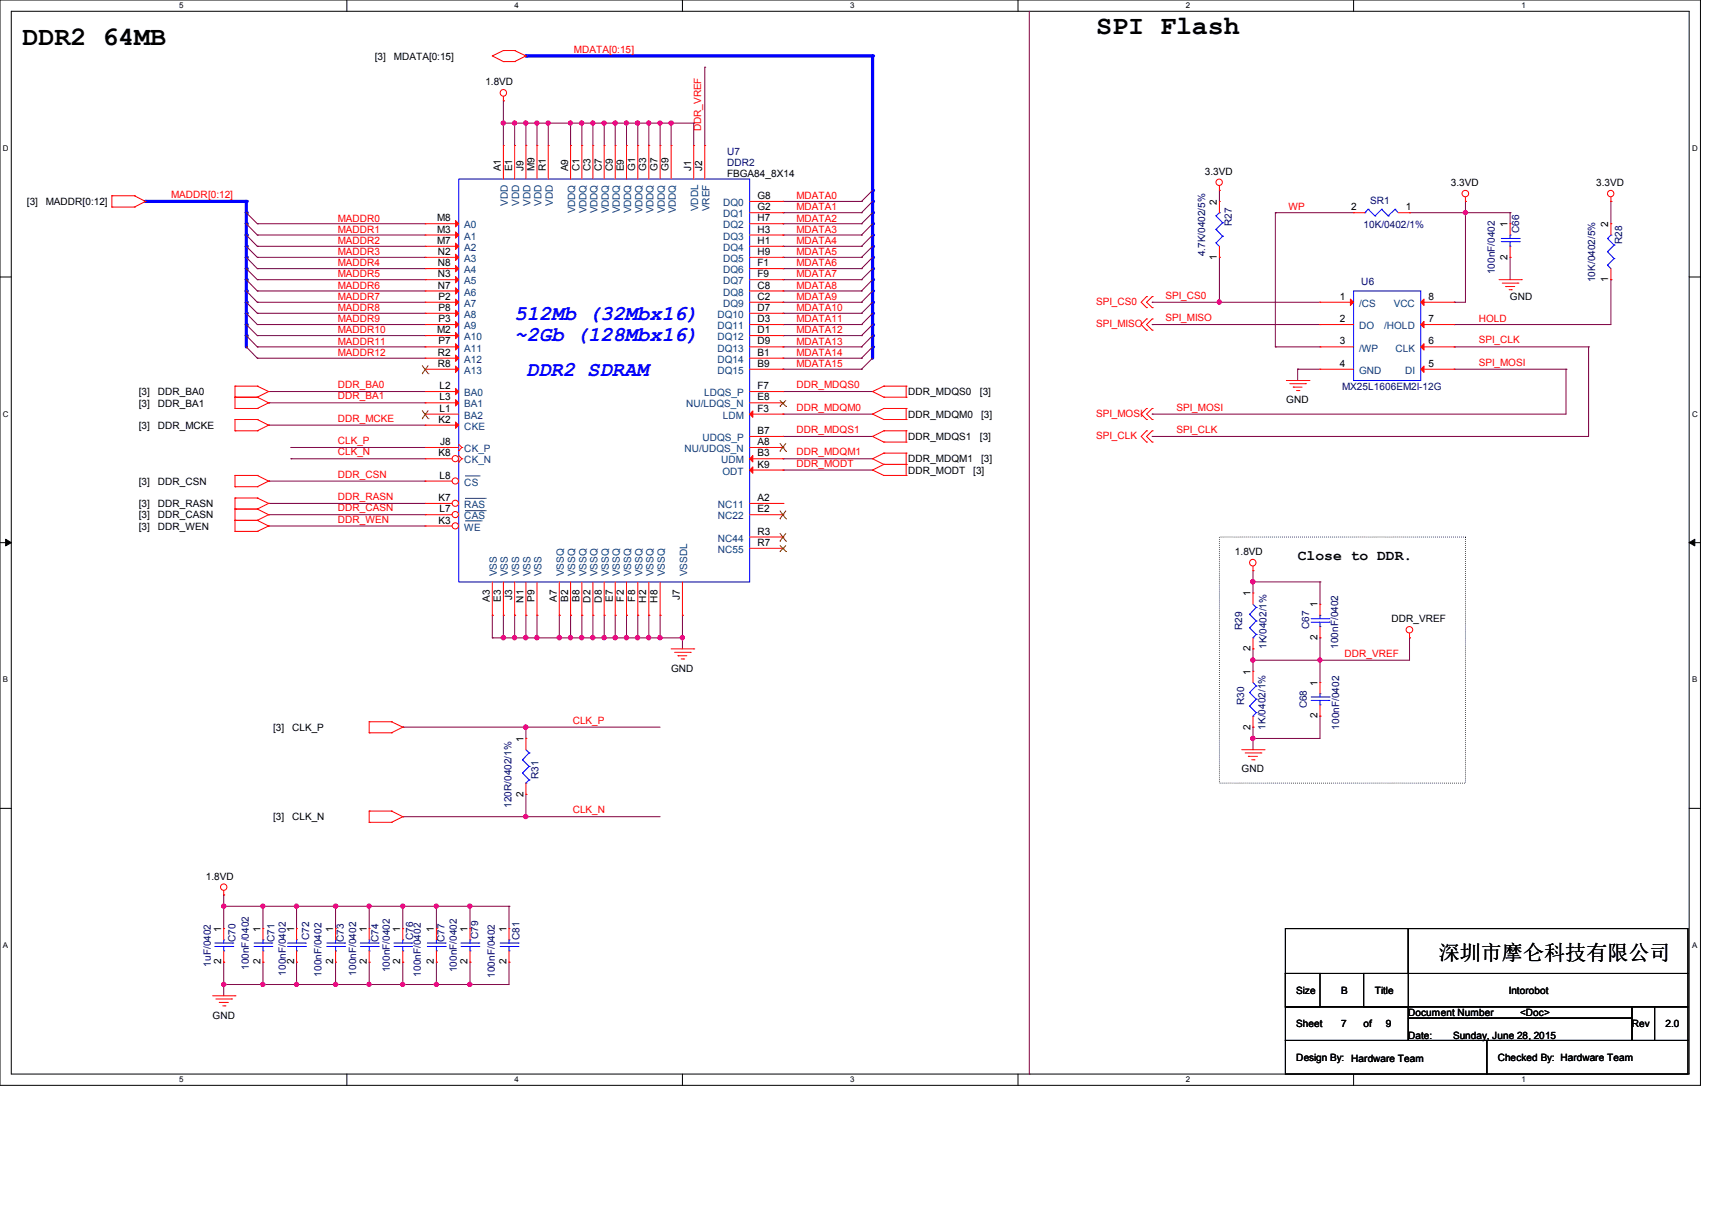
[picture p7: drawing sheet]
<svg xmlns="http://www.w3.org/2000/svg" width="297mm" height="210mm" viewBox="0 0 297 210" stroke-linecap="round" stroke-linejoin="round" font-family="sans-serif">
<defs><g id="words">
<g font-size="4.6">
<text x="189.2" y="5.8">SPI Flash</text>
<text x="3.9" y="7.7">DDR2 64MB</text>
</g>
<g font-size="3.6" fill="#00f">
<text x="88.8" y="55.2">512Mb (32Mbx16)</text>
<text x="88.8" y="58.8">~2Gb (128Mbx16)</text>
<text x="90.8" y="64.8">DDR2 SDRAM</text>
</g>
<text font-size="3.6" x="248.3" y="165.6">深圳市摩仑科技有限公司</text>
<text font-size="2.5" x="223.9" y="96.7">Close to DDR.</text>
<g font-size="1.7">
<text x="64.7" y="10.3">[3]</text>
<text x="68" y="10.3">MDATA[0:15]</text>
<text x="83.8" y="14.7">1.8VD</text>
<text x="86.4" y="29.5" transform="rotate(-90 86.4 29.5)">A1</text>
<text x="88.4" y="29.5" transform="rotate(-90 88.4 29.5)">E1</text>
<text x="90.3" y="29.5" transform="rotate(-90 90.3 29.5)">J9</text>
<text x="92.2" y="29.5" transform="rotate(-90 92.2 29.5)">M9</text>
<text x="94.2" y="29.5" transform="rotate(-90 94.2 29.5)">R1</text>
<text x="98" y="29.5" transform="rotate(-90 98 29.5)">A9</text>
<text x="100" y="29.5" transform="rotate(-90 100 29.5)">C1</text>
<text x="101.9" y="29.5" transform="rotate(-90 101.9 29.5)">C3</text>
<text x="103.8" y="29.5" transform="rotate(-90 103.8 29.5)">C7</text>
<text x="105.7" y="29.5" transform="rotate(-90 105.7 29.5)">C9</text>
<text x="107.7" y="29.5" transform="rotate(-90 107.7 29.5)">E9</text>
<text x="109.6" y="29.5" transform="rotate(-90 109.6 29.5)">G1</text>
<text x="111.5" y="29.5" transform="rotate(-90 111.5 29.5)">G3</text>
<text x="113.5" y="29.5" transform="rotate(-90 113.5 29.5)">G7</text>
<text x="115.4" y="29.5" transform="rotate(-90 115.4 29.5)">G9</text>
<text x="119.3" y="29.5" transform="rotate(-90 119.3 29.5)">J1</text>
<text x="121.2" y="29.5" transform="rotate(-90 121.2 29.5)">J2</text>
<text x="4.7" y="35.4">[3]</text>
<text x="7.9" y="35.4">MADDR[0:12]</text>
<text x="125.5" y="30.6">FBGA84_8X14</text>
<text x="130.7" y="34.3">G8</text>
<text x="207.9" y="30.2">3.3VD</text>
<text x="210" y="35.3" transform="rotate(-90 210 35.3)">2</text>
<text x="250.4" y="32.1">3.3VD</text>
<text x="275.5" y="32.1">3.3VD</text>
<text x="75.4" y="38.2">M8</text>
<text x="75.4" y="40.1">M3</text>
<text x="130.7" y="36.3">G2</text>
<text x="130.7" y="38.2">H7</text>
<text x="130.7" y="40.1">H3</text>
<text x="233.2" y="36.3">2</text>
<text x="242.6" y="36.3">1</text>
<text x="260.2" y="39.2" transform="rotate(-90 260.2 39.2)">1</text>
<text x="277.6" y="39.2" transform="rotate(-90 277.6 39.2)">2</text>
<text x="75.4" y="42.1">M7</text>
<text x="75.6" y="44">N2</text>
<text x="75.6" y="45.9">N8</text>
<text x="75.6" y="47.8">N3</text>
<text x="130.7" y="42.1">H1</text>
<text x="130.7" y="44">H9</text>
<text x="130.7" y="45.9">F1</text>
<text x="130.7" y="47.8">F9</text>
<text x="210" y="44.8" transform="rotate(-90 210 44.8)">1</text>
<text x="260.2" y="44.8" transform="rotate(-90 260.2 44.8)">2</text>
<text x="75.6" y="49.8">N7</text>
<text x="75.7" y="51.7">P2</text>
<text x="75.7" y="53.6">P8</text>
<text x="130.7" y="49.8">C8</text>
<text x="130.7" y="51.7">C2</text>
<text x="130.7" y="53.6">D7</text>
<text x="231.2" y="51.7">1</text>
<text x="246.5" y="51.7">8</text>
<text x="260.6" y="51.8">GND</text>
<text x="277.6" y="48.7" transform="rotate(-90 277.6 48.7)">1</text>
<text x="75.4" y="57.5">M2</text>
<text x="75.7" y="55.6">P3</text>
<text x="75.7" y="59.4">P7</text>
<text x="130.7" y="55.6">D3</text>
<text x="130.7" y="57.5">D1</text>
<text x="130.7" y="59.4">D9</text>
<text x="231.2" y="55.6">2</text>
<text x="231.2" y="59.4">3</text>
<text x="246.5" y="55.6">7</text>
<text x="246.5" y="59.4">6</text>
<text x="75.6" y="61.4">R2</text>
<text x="75.6" y="63.3">R8</text>
<text x="130.7" y="61.4">B1</text>
<text x="130.7" y="63.3">B9</text>
<text x="231.2" y="63.3">4</text>
<text x="246.5" y="63.3">5</text>
<text x="24" y="70.1">[3]</text>
<text x="24" y="68.2">[3]</text>
<text x="27.2" y="70.1">DDR_BA1</text>
<text x="27.2" y="68.2">DDR_BA0</text>
<text x="75.9" y="67.1">L2</text>
<text x="75.9" y="69.1">L3</text>
<text x="75.9" y="71">L1</text>
<text x="130.7" y="67.1">F7</text>
<text x="130.7" y="69.1">E8</text>
<text x="130.7" y="71">F3</text>
<text x="156.7" y="68.2">DDR_MDQS0</text>
<text x="169.1" y="68.2">[3]</text>
<text x="222" y="69.6">GND</text>
<text x="24" y="74">[3]</text>
<text x="27.2" y="74">DDR_MCKE</text>
<text x="75.7" y="72.9">K2</text>
<text x="75.9" y="76.8">J8</text>
<text x="130.7" y="74.9">B7</text>
<text x="130.7" y="76.8">A8</text>
<text x="156.7" y="72.1">DDR_MDQM0</text>
<text x="156.7" y="75.9">DDR_MDQS1</text>
<text x="169.1" y="75.9">[3]</text>
<text x="169.3" y="72.1">[3]</text>
<text x="24" y="83.7">[3]</text>
<text x="27.2" y="83.7">DDR_CSN</text>
<text x="75.7" y="78.7">K8</text>
<text x="75.9" y="82.6">L8</text>
<text x="130.7" y="78.7">B3</text>
<text x="130.7" y="80.7">K9</text>
<text x="156.7" y="81.7">DDR_MODT</text>
<text x="156.7" y="79.8">DDR_MDQM1</text>
<text x="168" y="81.7">[3]</text>
<text x="169.3" y="79.8">[3]</text>
<text x="24" y="87.5">[3]</text>
<text x="24" y="89.5">[3]</text>
<text x="27.2" y="87.5">DDR_RASN</text>
<text x="27.2" y="89.5">DDR_CASN</text>
<text x="75.7" y="86.4">K7</text>
<text x="75.9" y="88.4">L7</text>
<text x="130.7" y="86.4">A2</text>
<text x="130.7" y="88.4">E2</text>
<text x="24" y="91.4">[3]</text>
<text x="27.2" y="91.4">DDR_WEN</text>
<text x="75.7" y="90.3">K3</text>
<text x="130.7" y="92.2">R3</text>
<text x="130.7" y="94.2">R7</text>
<text x="213.1" y="95.8">1.8VD</text>
<text x="84.5" y="103.9" transform="rotate(-90 84.5 103.9)">A3</text>
<text x="86.4" y="103.9" transform="rotate(-90 86.4 103.9)">E3</text>
<text x="88.4" y="103.6" transform="rotate(-90 88.4 103.6)">J3</text>
<text x="90.3" y="104" transform="rotate(-90 90.3 104)">N1</text>
<text x="92.2" y="103.9" transform="rotate(-90 92.2 103.9)">P9</text>
<text x="96.1" y="103.9" transform="rotate(-90 96.1 103.9)">A7</text>
<text x="98" y="103.9" transform="rotate(-90 98 103.9)">B2</text>
<text x="100" y="103.9" transform="rotate(-90 100 103.9)">B8</text>
<text x="101.9" y="104" transform="rotate(-90 101.9 104)">D2</text>
<text x="103.8" y="104" transform="rotate(-90 103.8 104)">D8</text>
<text x="105.7" y="103.9" transform="rotate(-90 105.7 103.9)">E7</text>
<text x="107.7" y="103.8" transform="rotate(-90 107.7 103.8)">F2</text>
<text x="109.6" y="103.8" transform="rotate(-90 109.6 103.8)">F8</text>
<text x="111.5" y="104" transform="rotate(-90 111.5 104)">H2</text>
<text x="113.5" y="104" transform="rotate(-90 113.5 104)">H8</text>
<text x="117.3" y="103.6" transform="rotate(-90 117.3 103.6)">J7</text>
<text x="215.8" y="102.9" transform="rotate(-90 215.8 102.9)">1</text>
<text x="227.4" y="104.8" transform="rotate(-90 227.4 104.8)">1</text>
<text x="240.1" y="107.4">DDR_VREF</text>
<text x="215.8" y="112.4" transform="rotate(-90 215.8 112.4)">2</text>
<text x="227.4" y="110.4" transform="rotate(-90 227.4 110.4)">2</text>
<text x="115.8" y="115.9">GND</text>
<text x="215.8" y="116.4" transform="rotate(-90 215.8 116.4)">1</text>
<text x="227.4" y="118.4" transform="rotate(-90 227.4 118.4)">1</text>
<text x="215.8" y="125.9" transform="rotate(-90 215.8 125.9)">2</text>
<text x="227.4" y="124" transform="rotate(-90 227.4 124)">2</text>
<text x="47.1" y="126.2">[3]</text>
<text x="50.4" y="126.2">CLK_P</text>
<text x="90.3" y="128" transform="rotate(-90 90.3 128)">1</text>
<text x="90.3" y="137.5" transform="rotate(-90 90.3 137.5)">2</text>
<text x="214.3" y="133.3">GND</text>
<text x="47.1" y="141.6">[3]</text>
<text x="50.4" y="141.6">CLK_N</text>
<text x="35.5" y="151.8">1.8VD</text>
<text x="38.2" y="160.8" transform="rotate(-90 38.2 160.8)">1</text>
<text x="45" y="160.8" transform="rotate(-90 45 160.8)">1</text>
<text x="50.8" y="160.8" transform="rotate(-90 50.8 160.8)">1</text>
<text x="57.5" y="160.8" transform="rotate(-90 57.5 160.8)">1</text>
<text x="63.3" y="160.8" transform="rotate(-90 63.3 160.8)">1</text>
<text x="69.1" y="160.8" transform="rotate(-90 69.1 160.8)">1</text>
<text x="74.9" y="160.8" transform="rotate(-90 74.9 160.8)">1</text>
<text x="80.7" y="160.8" transform="rotate(-90 80.7 160.8)">1</text>
<text x="87.4" y="160.8" transform="rotate(-90 87.4 160.8)">1</text>
<text x="38.2" y="166.4" transform="rotate(-90 38.2 166.4)">2</text>
<text x="45" y="166.4" transform="rotate(-90 45 166.4)">2</text>
<text x="50.8" y="166.4" transform="rotate(-90 50.8 166.4)">2</text>
<text x="57.5" y="166.4" transform="rotate(-90 57.5 166.4)">2</text>
<text x="63.3" y="166.4" transform="rotate(-90 63.3 166.4)">2</text>
<text x="69.1" y="166.4" transform="rotate(-90 69.1 166.4)">2</text>
<text x="74.9" y="166.4" transform="rotate(-90 74.9 166.4)">2</text>
<text x="80.7" y="166.4" transform="rotate(-90 80.7 166.4)">2</text>
<text x="87.4" y="166.4" transform="rotate(-90 87.4 166.4)">2</text>
<text x="223.7" y="171.5">Size</text>
<text x="231.5" y="171.5">B</text>
<text x="237.3" y="171.5">Title</text>
<text x="260.4" y="171.5">Intorobot</text>
<text x="36.7" y="175.8">GND</text>
<text x="223.7" y="177.3">Sheet</text>
<text x="231.5" y="177.3">7</text>
<text x="235.3" y="177.3">of</text>
<text x="239.2" y="177.3">9</text>
<text x="243" y="175.3">Document Number</text>
<text x="243" y="179.2">Date:</text>
<text x="250.8" y="179.2">Sunday, June 28, 2015</text>
<text x="262.3" y="175.3">&lt;Doc&gt;</text>
<text x="281.6" y="177.3">Rev</text>
<text x="287.4" y="177.3">2.0</text>
<text x="223.7" y="183.1">Design By: Hardware Team</text>
<text x="258.5" y="183.1">Checked By: Hardware Team</text>
</g>
<g font-size="1.7" fill="#f00">
<text x="99.1" y="9.1">MDATA[0:15]</text>
<text x="121" y="22.6" transform="rotate(-90 121 22.6)">DDR_VREF</text>
<text x="29.5" y="34.2">MADDR[0:12]</text>
<text x="137.4" y="34.4">MDATA0</text>
<text x="58.3" y="38.2">MADDR0</text>
<text x="58.3" y="40.2">MADDR1</text>
<text x="137.4" y="36.3">MDATA1</text>
<text x="137.4" y="40.2">MDATA3</text>
<text x="137.4" y="38.2">MDATA2</text>
<text x="222.4" y="36.3">WP</text>
<text x="58.3" y="44">MADDR3</text>
<text x="58.3" y="42.1">MADDR2</text>
<text x="58.3" y="46">MADDR4</text>
<text x="58.3" y="47.9">MADDR5</text>
<text x="137.4" y="46">MDATA6</text>
<text x="137.4" y="47.9">MDATA7</text>
<text x="137.4" y="42.1">MDATA4</text>
<text x="137.4" y="44">MDATA5</text>
<text x="58.3" y="51.8">MADDR7</text>
<text x="58.3" y="53.7">MADDR8</text>
<text x="58.3" y="49.8">MADDR6</text>
<text x="137.4" y="53.7">MDATA10</text>
<text x="137.4" y="51.8">MDATA9</text>
<text x="137.4" y="49.8">MDATA8</text>
<text x="189.2" y="52.6">SPI_CS0</text>
<text x="201.1" y="51.6">SPI_CS0</text>
<text x="58.3" y="57.5">MADDR10</text>
<text x="58.3" y="59.5">MADDR11</text>
<text x="58.3" y="55.6">MADDR9</text>
<text x="137.4" y="57.5">MDATA12</text>
<text x="137.4" y="55.6">MDATA11</text>
<text x="137.4" y="59.5">MDATA13</text>
<text x="189.2" y="56.4">SPI_MISO</text>
<text x="201.1" y="55.4">SPI_MISO</text>
<text x="255.2" y="55.6">HOLD</text>
<text x="255.2" y="59.3">SPI_CLK</text>
<text x="58.3" y="61.4">MADDR12</text>
<text x="137.4" y="61.4">MDATA14</text>
<text x="137.4" y="63.3">MDATA15</text>
<text x="255.2" y="63.1">SPI_MOSI</text>
<text x="58.3" y="68.9">DDR_BA1</text>
<text x="58.3" y="67">DDR_BA0</text>
<text x="137.4" y="67">DDR_MDQS0</text>
<text x="137.4" y="70.9">DDR_MDQM0</text>
<text x="189.2" y="71.9">SPI_MOSI</text>
<text x="203.1" y="70.9">SPI_MOSI</text>
<text x="58.3" y="76.6">CLK_P</text>
<text x="58.3" y="72.8">DDR_MCKE</text>
<text x="137.4" y="74.7">DDR_MDQS1</text>
<text x="189.2" y="75.7">SPI_CLK</text>
<text x="203.1" y="74.7">SPI_CLK</text>
<text x="58.3" y="82.4">DDR_CSN</text>
<text x="58.3" y="78.6">CLK_N</text>
<text x="137.4" y="78.6">DDR_MDQM1</text>
<text x="137.4" y="80.5">DDR_MODT</text>
<text x="58.3" y="86.3">DDR_RASN</text>
<text x="58.3" y="88.2">DDR_CASN</text>
<text x="58.3" y="90.2">DDR_WEN</text>
<text x="232" y="113.3">DDR_VREF</text>
<text x="98.8" y="124.9">CLK_P</text>
<text x="98.8" y="140.3">CLK_N</text>
</g>
<g font-size="1.7" fill="#000080">
<text x="125.5" y="26.7">U7</text>
<text x="125.5" y="28.7">DDR2</text>
<text x="236.5" y="35.2">SR1</text>
<text x="212.6" y="39" transform="rotate(-90 212.6 39)">R27</text>
<text x="235.3" y="39.3">10K/0402/1%</text>
<text x="262.2" y="40.2" transform="rotate(-90 262.2 40.2)">C66</text>
<text x="208" y="44.2" transform="rotate(-90 208 44.2)">4.7K/0402/5%</text>
<text x="258" y="47.3" transform="rotate(-90 258 47.3)">100nF/0402</text>
<text x="280" y="42.1" transform="rotate(-90 280 42.1)">R28</text>
<text x="234.9" y="49.1">U6</text>
<text x="275.3" y="48.7" transform="rotate(-90 275.3 48.7)">10K/0402/5%</text>
<text x="231.6" y="67.3">MX25L1606EM2I-12G</text>
<text x="214.4" y="108.7" transform="rotate(-90 214.4 108.7)">R29</text>
<text x="218.6" y="112" transform="rotate(-90 218.6 112)">1K/0402/1%</text>
<text x="225.9" y="108.5" transform="rotate(-90 225.9 108.5)">C67</text>
<text x="230.9" y="112" transform="rotate(-90 230.9 112)">100nF/0402</text>
<text x="214.7" y="121.6" transform="rotate(-90 214.7 121.6)">R30</text>
<text x="218.4" y="125.9" transform="rotate(-90 218.4 125.9)">1K/0402/1%</text>
<text x="225.5" y="122.2" transform="rotate(-90 225.5 122.2)">C68</text>
<text x="231.1" y="125.9" transform="rotate(-90 231.1 125.9)">100nF/0402</text>
<text x="92.9" y="134.4" transform="rotate(-90 92.9 134.4)">R31</text>
<text x="88.3" y="139.4" transform="rotate(-90 88.3 139.4)">120R/0402/1%</text>
<text x="82.5" y="162" transform="rotate(-90 82.5 162)">C79</text>
<text x="36.4" y="166.8" transform="rotate(-90 36.4 166.8)">1uF/0402</text>
<text x="40.6" y="162.6" transform="rotate(-90 40.6 162.6)">C70</text>
<text x="42.9" y="167.4" transform="rotate(-90 42.9 167.4)">100nF/0402</text>
<text x="47.4" y="162.6" transform="rotate(-90 47.4 162.6)">C71</text>
<text x="53.3" y="162.2" transform="rotate(-90 53.3 162.2)">C72</text>
<text x="59.3" y="162.6" transform="rotate(-90 59.3 162.6)">C73</text>
<text x="65.3" y="162.6" transform="rotate(-90 65.3 162.6)">C74</text>
<text x="67.3" y="167.8" transform="rotate(-90 67.3 167.8)">100nF/0402</text>
<text x="71.3" y="162.2" transform="rotate(-90 71.3 162.2)">C76</text>
<text x="76.7" y="162.6" transform="rotate(-90 76.7 162.6)">C77</text>
<text x="78.8" y="167.8" transform="rotate(-90 78.8 167.8)">100nF/0402</text>
<text x="89.7" y="162.2" transform="rotate(-90 89.7 162.2)">C81</text>
<text x="49.3" y="168.4" transform="rotate(-90 49.3 168.4)">100nF/0402</text>
<text x="55.5" y="168.5" transform="rotate(-90 55.5 168.5)">100nF/0402</text>
<text x="61.5" y="168.4" transform="rotate(-90 61.5 168.4)">100nF/0402</text>
<text x="72.6" y="168.5" transform="rotate(-90 72.6 168.5)">100nF/0402</text>
<text x="85.4" y="168.7" transform="rotate(-90 85.4 168.7)">100nF/0402</text>
</g>
<g font-size="1.7" fill="#004080">
<text x="87.7" y="35.5" transform="rotate(-90 87.7 35.5)">VDD</text>
<text x="89.6" y="35.5" transform="rotate(-90 89.6 35.5)">VDD</text>
<text x="91.6" y="35.5" transform="rotate(-90 91.6 35.5)">VDD</text>
<text x="93.5" y="35.5" transform="rotate(-90 93.5 35.5)">VDD</text>
<text x="95.4" y="35.5" transform="rotate(-90 95.4 35.5)">VDD</text>
<text x="124.8" y="35.6">DQ0</text>
<text x="80.1" y="39.4">A0</text>
<text x="80.1" y="41.4">A1</text>
<text x="99.3" y="36.8" transform="rotate(-90 99.3 36.8)">VDDQ</text>
<text x="101.2" y="36.8" transform="rotate(-90 101.2 36.8)">VDDQ</text>
<text x="103.1" y="36.8" transform="rotate(-90 103.1 36.8)">VDDQ</text>
<text x="105.1" y="36.8" transform="rotate(-90 105.1 36.8)">VDDQ</text>
<text x="107" y="36.8" transform="rotate(-90 107 36.8)">VDDQ</text>
<text x="108.9" y="36.8" transform="rotate(-90 108.9 36.8)">VDDQ</text>
<text x="110.9" y="36.8" transform="rotate(-90 110.9 36.8)">VDDQ</text>
<text x="112.8" y="36.8" transform="rotate(-90 112.8 36.8)">VDDQ</text>
<text x="114.7" y="36.8" transform="rotate(-90 114.7 36.8)">VDDQ</text>
<text x="116.6" y="36.8" transform="rotate(-90 116.6 36.8)">VDDQ</text>
<text x="120.5" y="36.4" transform="rotate(-90 120.5 36.4)">VDDL</text>
<text x="122.4" y="36.4" transform="rotate(-90 122.4 36.4)">VREF</text>
<text x="124.8" y="37.5">DQ1</text>
<text x="124.8" y="39.4">DQ2</text>
<text x="124.8" y="41.4">DQ3</text>
<text x="80.1" y="43.3">A2</text>
<text x="80.1" y="45.2">A3</text>
<text x="80.1" y="47.2">A4</text>
<text x="124.8" y="43.3">DQ4</text>
<text x="124.8" y="45.2">DQ5</text>
<text x="124.8" y="47.2">DQ6</text>
<text x="80.1" y="49.1">A5</text>
<text x="80.1" y="51">A6</text>
<text x="80.1" y="53">A7</text>
<text x="124.8" y="49.1">DQ7</text>
<text x="124.8" y="51">DQ8</text>
<text x="124.8" y="53">DQ9</text>
<text x="234.5" y="53">/CS</text>
<text x="240.5" y="53">VCC</text>
<text x="80.1" y="54.9">A8</text>
<text x="80.1" y="56.8">A9</text>
<text x="80.1" y="58.7">A10</text>
<text x="123.8" y="54.9">DQ10</text>
<text x="123.8" y="56.8">DQ11</text>
<text x="123.8" y="58.7">DQ12</text>
<text x="234.5" y="56.8">DO</text>
<text x="238.9" y="56.8">/HOLD</text>
<text x="80.1" y="60.7">A11</text>
<text x="80.1" y="62.6">A12</text>
<text x="80.1" y="64.5">A13</text>
<text x="123.8" y="60.7">DQ13</text>
<text x="123.8" y="62.6">DQ14</text>
<text x="123.8" y="64.5">DQ15</text>
<text x="234.5" y="64.5">GND</text>
<text x="234.5" y="60.7">/WP</text>
<text x="240.8" y="60.7">CLK</text>
<text x="242.5" y="64.5">DI</text>
<text x="80.1" y="68.4">BA0</text>
<text x="80.1" y="70.3">BA1</text>
<text x="118.4" y="70.3">NU/LDQS_N</text>
<text x="121.5" y="68.4">LDQS_P</text>
<text x="80.1" y="74.2">CKE</text>
<text x="80.1" y="72.3">BA2</text>
<text x="121.2" y="76.1">UDQS_P</text>
<text x="124.7" y="72.3">LDM</text>
<text x="80.1" y="78">CK_P</text>
<text x="80.1" y="80">CK_N</text>
<text x="80.1" y="83.8">CS</text>
<text x="118.1" y="78">NU/UDQS_N</text>
<text x="124.4" y="80">UDM</text>
<text x="124.7" y="81.9">ODT</text>
<text x="80.1" y="87.7">RAS</text>
<text x="80.1" y="89.6">CAS</text>
<text x="123.9" y="87.7">NC11</text>
<text x="123.9" y="89.6">NC22</text>
<text x="80.1" y="91.6">WE</text>
<text x="123.9" y="93.5">NC44</text>
<text x="123.9" y="95.4">NC55</text>
<text x="85.8" y="99.4" transform="rotate(-90 85.8 99.4)">VSS</text>
<text x="87.7" y="99.4" transform="rotate(-90 87.7 99.4)">VSS</text>
<text x="89.6" y="99.4" transform="rotate(-90 89.6 99.4)">VSS</text>
<text x="91.6" y="99.4" transform="rotate(-90 91.6 99.4)">VSS</text>
<text x="93.5" y="99.4" transform="rotate(-90 93.5 99.4)">VSS</text>
<text x="97.3" y="99.4" transform="rotate(-90 97.3 99.4)">VSSQ</text>
<text x="99.3" y="99.4" transform="rotate(-90 99.3 99.4)">VSSQ</text>
<text x="101.2" y="99.4" transform="rotate(-90 101.2 99.4)">VSSQ</text>
<text x="103.1" y="99.4" transform="rotate(-90 103.1 99.4)">VSSQ</text>
<text x="105.1" y="99.4" transform="rotate(-90 105.1 99.4)">VSSQ</text>
<text x="107" y="99.4" transform="rotate(-90 107 99.4)">VSSQ</text>
<text x="108.9" y="99.4" transform="rotate(-90 108.9 99.4)">VSSQ</text>
<text x="110.9" y="99.4" transform="rotate(-90 110.9 99.4)">VSSQ</text>
<text x="112.8" y="99.4" transform="rotate(-90 112.8 99.4)">VSSQ</text>
<text x="114.7" y="99.4" transform="rotate(-90 114.7 99.4)">VSSQ</text>
<text x="118.6" y="99.4" transform="rotate(-90 118.6 99.4)">VSSDL</text>
</g>
<g font-size="1.4">
<text x="30.9" y="1.4">5</text>
<text x="88.8" y="1.4">4</text>
<text x="146.7" y="1.4">3</text>
<text x="204.6" y="1.4">2</text>
<text x="262.6" y="1.4">1</text>
<text x=".5" y="26.1">D</text>
<text x="292" y="26.1">D</text>
<text x=".5" y="71.9">C</text>
<text x="292" y="71.9">C</text>
<text x=".5" y="117.8">B</text>
<text x="292" y="117.8">B</text>
<text x=".5" y="163.6">A</text>
<text x="292" y="163.6">A</text>
<text x="30.9" y="186.8">5</text>
<text x="88.8" y="186.8">4</text>
<text x="146.7" y="186.8">3</text>
<text x="204.6" y="186.8">2</text>
<text x="262.6" y="186.8">1</text>
</g>
</g></defs>
<path d="M0 0h293.5v187.3h-293.5zM1.9 1.9h289.6v183.4h-289.6z" fill="none" stroke="#000" stroke-width=".17"/>
<g fill="#fff">
<path d="M30.9 .2h.8v1.5h-.8z"/>
<path d="M30.9 185.5h.8v1.6h-.8z"/>
</g>
<path d="M59.9 0v1.9M59.9 185.3v2" fill="none" stroke="#000" stroke-width=".17"/>
<g fill="#fff">
<path d="M88.8 .2h.8v1.5h-.8z"/>
<path d="M88.8 185.5h.8v1.6h-.8z"/>
</g>
<path d="M117.8 0v1.9M117.8 185.3v2" fill="none" stroke="#000" stroke-width=".17"/>
<g fill="#fff">
<path d="M146.7 .2h.8v1.5h-.8z"/>
<path d="M146.7 185.5h.8v1.6h-.8z"/>
</g>
<path d="M175.7 0v1.9M175.7 185.3v2" fill="none" stroke="#000" stroke-width=".17"/>
<g fill="#fff">
<path d="M204.6 .2h.8v1.5h-.8z"/>
<path d="M204.6 185.5h.8v1.6h-.8z"/>
</g>
<path d="M233.6 0v1.9M233.6 185.3v2" fill="none" stroke="#000" stroke-width=".17"/>
<g fill="#fff">
<path d="M262.6 .2h.7v1.5h-.7z"/>
<path d="M262.6 185.5h.7v1.6h-.7z"/>
<path d="M.5 24.8h1v1.6h-1z"/>
<path d="M292 24.8h1v1.6h-1z"/>
<path d="M.5 70.7h1v1.5h-1z"/>
<path d="M292 70.7h1v1.5h-1z"/>
</g>
<path d="M0 47.8h1.9M291.5 47.8h2" fill="none" stroke="#000" stroke-width=".17"/>
<g fill="#fff">
<path d="M.5 116.5h.9v1.6h-.9z"/>
<path d="M292 116.5h.9v1.6h-.9z"/>
</g>
<path d="M0 93.6h1.9M291.5 93.6h2" fill="none" stroke="#000" stroke-width=".17"/>
<path d="M1 93l.9 .6-.9 .6zM291.5 93.6l1-.6v1.2z" fill="#000" stroke="#000" stroke-width=".17"/>
<g fill="#fff">
<path d="M.5 162.4h.9v1.5h-.9z"/>
<path d="M292 162.4h.9v1.5h-.9z"/>
</g>
<path d="M0 139.5h1.9M291.5 139.5h2" fill="none" stroke="#000" stroke-width=".17"/>
<path d="M210.4 92.7h42.5v42.4h-42.5z" fill="none" stroke="#000" stroke-width=".17" stroke-dasharray="0 .3"/>
<g fill="none" stroke="#800040" stroke-width=".17">
<path d="M86.9 21.3h.1M86.9 21.3v3.8M86.9 21.3h3.9M88.8 21.3h.1M88.8 21.3v3.8M90.8 21.3h.1M90.8 21.3v3.8M92.7 21.3h.1M92.7 21.3v3.8M92.7 21.3h9.6M94.6 21.3h.1M94.6 21.3v3.8"/>
<path d="M98.5 21.3h.1M98.5 21.3v3.8M100.4 21.3h.1M100.4 21.3v3.8M102.3 21.3h.1M102.3 21.3v3.8M104.3 21.3h.1M104.3 21.3v3.8M104.3 21.3h15.4M106.2 21.3h.1M106.2 21.3v3.8M108.1 21.3h.1"/>
<path d="M108.1 21.3v3.8M110.1 21.3h.1M110.1 21.3v3.8M112 21.3h.1M112 21.3v3.8M113.9 21.3h.1M113.9 21.3v3.8M115.8 21.3h.1M115.8 21.3v3.8M119.7 21.3h.1M119.7 21.3v3.8M210.4 32.9h.1"/>
<path d="M210.4 32.9v1.9M220.1 36.7h.1M220.1 36.7h13.5M220.1 36.7v23.2M243.2 36.7h.1M243.2 36.7h17.4M252.9 36.7h.1M252.9 34.8h.1M252.9 34.8v17.4h-1.9M260.6 36.7h.1M260.6 36.7v1.9M278 34.8h.1"/>
<path d="M278 34.8v3.8M135.1 54.1h.1M135.1 54.1h13.6M198.8 52.2h.1M198.8 56h.1M198.8 52.2h29M198.8 56h29M210.4 44.4h.1M210.4 52.2h.1M210.4 44.4v7.8M220.1 59.9h.1M220.1 59.9h7.7"/>
<path d="M251 56h.1M251 59.9h.1M251 52.2h.1M251 59.9h23.2M260.6 44.4h.1M260.6 44.4v3.9M274.2 59.9h.1M274.2 59.9v15.4h-75.4M278 48.3h.1M278 48.3v7.7h-27M198.8 71.5h.1M198.8 75.3h.1"/>
<path d="M223.9 63.7h.1M223.9 63.7h3.9M223.9 63.7v2M251 63.7h.1M251 63.7h19.3M270.3 63.7h.1M270.3 63.7v7.8h-71.5M85 106.2h.1M85 110.1h.1M85 106.2v3.9M85 110.1h32.8M86.9 106.2h.1"/>
<path d="M86.9 110.1h.1M86.9 106.2v3.9M88.8 106.2h.1M88.8 110.1h.1M88.8 106.2v3.9M90.8 106.2h.1M90.8 110.1h.1M90.8 106.2v3.9M92.7 106.2h.1M92.7 110.1h.1M92.7 106.2v3.9M96.5 106.2h.1"/>
<path d="M96.5 110.1h.1M96.5 106.2v3.9M98.5 106.2h.1M98.5 110.1h.1M98.5 106.2v3.9M100.4 106.2h.1M100.4 110.1h.1M100.4 106.2v3.9M102.3 106.2h.1M102.3 110.1h.1M102.3 106.2v3.9M104.3 106.2h.1"/>
<path d="M104.3 110.1h.1M104.3 106.2v3.9M106.2 106.2h.1M106.2 110.1h.1M106.2 106.2v3.9M108.1 110.1h.1M108.1 106.2h.1M108.1 106.2v3.9M110.1 106.2h.1M110.1 110.1h.1M110.1 106.2v3.9M112 106.2h.1"/>
<path d="M112 110.1h.1M112 106.2v3.9M113.9 110.1h.1M113.9 106.2h.1M113.9 106.2v3.9M117.8 110.1h.1M117.8 106.2h.1M117.8 106.2v5.8M69.5 125.5h.1M69.5 125.5h44.4M90.8 125.5h.1M90.8 137.1h.1"/>
<path d="M90.8 125.5v1.9M90.8 137.1v3.8M38.6 156.4h.1M38.6 154.4h.1M38.6 156.4h49.2M38.6 154.4v5.8M45.4 156.4h.1M45.4 156.4v3.8M51.2 156.4h.1M51.2 156.4v3.8M57.9 156.4h.1M57.9 156.4v3.8"/>
<path d="M63.7 156.4h.1M63.7 156.4v3.8M69.5 156.4h.1M69.5 140.9h.1M69.5 156.4v3.8M69.5 140.9h44.4M75.3 156.4h.1M75.3 156.4v3.8M81.1 156.4h.1M81.1 156.4v3.8M87.8 156.4h.1M87.8 156.4v3.8"/>
<path d="M90.8 140.9h.1M38.6 166h.1M38.6 169.9h.1M38.6 166v5.8M45.4 166h.1M45.4 169.9h.1M45.4 166v3.9M51.2 166h.1M51.2 169.9h.1M51.2 166v3.9M57.9 169.9h.1M57.9 166h.1"/>
<path d="M57.9 166v3.9M63.7 166h.1M63.7 169.9h.1M63.7 166v3.9M69.5 166h.1M69.5 169.9h.1M69.5 166v3.9M75.3 169.9h.1M75.3 166h.1M75.3 166v3.9M81.1 169.9h.1M81.1 166h.1"/>
<path d="M81.1 166v3.9M87.8 166h.1M87.8 166v3.9h-49.2"/>
</g>
<g fill="#f0f" stroke="#f0f" stroke-width=".17">
<circle cx="81.1" cy="156.4" r=".37"/>
<circle cx="81.1" cy="169.9" r=".37"/>
<circle cx="38.6" cy="169.9" r=".37"/>
<circle cx="63.7" cy="169.9" r=".36"/>
<circle cx="57.9" cy="169.9" r=".37"/>
<circle cx="51.2" cy="156.4" r=".36"/>
<circle cx="51.2" cy="169.9" r=".36"/>
<circle cx="90.7" cy="140.9" r=".37"/>
<circle cx="38.6" cy="156.4" r=".37"/>
<circle cx="75.3" cy="156.4" r=".36"/>
<circle cx="69.5" cy="156.4" r=".36"/>
<circle cx="63.7" cy="156.4" r=".36"/>
<circle cx="45.4" cy="169.9" r=".36"/>
<circle cx="90.7" cy="125.5" r=".38"/>
<circle cx="57.9" cy="156.4" r=".37"/>
<circle cx="45.4" cy="156.4" r=".36"/>
<circle cx="75.3" cy="169.9" r=".36"/>
<circle cx="69.5" cy="169.9" r=".36"/>
<circle cx="210.4" cy="52.1" r=".37"/>
<circle cx="252.9" cy="36.7" r=".36"/>
<circle cx="96.5" cy="110" r=".38"/>
<circle cx="92.6" cy="110" r=".37"/>
<circle cx="86.9" cy="110" r=".38"/>
<circle cx="104.2" cy="110" r=".37"/>
<circle cx="102.3" cy="110" r=".37"/>
<circle cx="100.4" cy="110" r=".38"/>
<circle cx="98.4" cy="110" r=".37"/>
<circle cx="117.7" cy="110" r=".37"/>
<circle cx="113.9" cy="110" r=".37"/>
<circle cx="111.9" cy="110" r=".37"/>
<circle cx="110" cy="110" r=".38"/>
<circle cx="108.1" cy="110" r=".37"/>
<circle cx="106.2" cy="110" r=".38"/>
<circle cx="98.4" cy="21.2" r=".36"/>
<circle cx="104.2" cy="21.2" r=".36"/>
<circle cx="100.4" cy="21.2" r=".37"/>
<circle cx="102.3" cy="21.2" r=".36"/>
<circle cx="108.1" cy="21.2" r=".36"/>
<circle cx="106.2" cy="21.2" r=".37"/>
<circle cx="115.8" cy="21.2" r=".37"/>
<circle cx="112" cy="21.2" r=".36"/>
<circle cx="110" cy="21.2" r=".37"/>
<circle cx="113.9" cy="21.2" r=".36"/>
<circle cx="94.6" cy="21.2" r=".36"/>
<circle cx="88.8" cy="21.2" r=".36"/>
<circle cx="86.9" cy="21.2" r=".37"/>
<circle cx="90.7" cy="21.2" r=".37"/>
<circle cx="90.7" cy="110" r=".38"/>
<circle cx="88.8" cy="110" r=".37"/>
</g>
<path d="M150.6 42.5v1.9" fill="none" stroke="#00f" stroke-width=".55"/>
<circle cx="150.6" cy="42.5" r=".28" fill="#00f"/>
<path d="M135.1 52.2h.1M135.1 52.2h13.6M135.1 61.8h.1M135.1 61.8h13.6" fill="none" stroke="#800040" stroke-width=".17"/>
<path d="M150.6 36.7v1.9" fill="none" stroke="#00f" stroke-width=".55"/>
<circle cx="150.6" cy="36.7" r=".28" fill="#00f"/>
<path d="M90.8 9.7h59.8" fill="none" stroke="#00f" stroke-width=".55"/>
<circle cx="90.8" cy="9.7" r=".28" fill="#00f"/>
<path d="M150.6 9.7v23.2" fill="none" stroke="#00f" stroke-width=".55"/>
<circle cx="150.6" cy="9.7" r=".28" fill="#00f"/>
<g fill="none" stroke="#800040" stroke-width=".17">
<path d="M135.1 36.7h.1M135.1 38.6h.1M135.1 34.8h.1M135.1 36.7h13.6M135.1 38.6h13.6M135.1 34.8h13.6M135.1 50.2h.1M135.1 40.6h.1M135.1 46.4h.1M135.1 57.9h.1M135.1 48.3h.1M135.1 56h.1"/>
<path d="M135.1 42.5h.1M135.1 44.4h.1M135.1 59.9h.1M135.1 50.2h13.6M135.1 40.6h13.6M135.1 46.4h13.6M135.1 57.9h13.6M135.1 48.3h13.6M135.1 56h13.6M135.1 42.5h13.6M135.1 44.4h13.6M135.1 59.9h13.6"/>
<path d="M135.1 63.7h.1M135.1 63.7h13.6M46.4 86.9h.1M46.4 90.8h.1M46.4 88.8h.1M46.4 83h.1M46.4 86.9h27M46.4 90.8h27M46.4 88.8h27M46.4 83h27"/>
</g>
<path d="M25.1 34.8h17.4" fill="none" stroke="#00f" stroke-width=".55"/>
<circle cx="25.1" cy="34.8" r=".28" fill="#00f"/>
<g fill="none" stroke="#800040" stroke-width=".17">
<path d="M44.4 38.6h.1M44.4 38.6h29M44.4 52.2h.1M44.4 44.4h.1M44.4 42.5h.1M44.4 57.9h.1M44.4 54.1h.1M44.4 46.4h.1M44.4 59.9h.1M44.4 56h.1M44.4 48.3h.1M44.4 40.6h.1"/>
<path d="M44.4 50.2h.1M44.4 52.2h29M44.4 44.4h29M44.4 42.5h29M44.4 57.9h29M44.4 54.1h29M44.4 46.4h29M44.4 59.9h29M44.4 56h29M44.4 48.3h29M44.4 40.6h29M44.4 50.2h29"/>
<path d="M44.4 61.8h.1M44.4 61.8h29"/>
</g>
<path d="M42.5 44.4v2" fill="none" stroke="#00f" stroke-width=".55"/>
<circle cx="42.5" cy="44.4" r=".28" fill="#00f"/>
<path d="M42.5 34.8v1.9" fill="none" stroke="#00f" stroke-width=".55"/>
<circle cx="42.5" cy="34.8" r=".28" fill="#00f"/>
<g fill="none" stroke="#800040" stroke-width=".17">
<path d="M121.6 11.6h.1M121.6 11.6v13.5M90.8 21.3h.1M90.8 21.3h1.9M102.3 21.3h.1M102.3 21.3h2M216.2 98.5h.1M216.2 98.5v3.8M216.2 100.4h.1M216.2 112h.1M216.2 113.9h.1M216.2 112v3.8"/>
<path d="M216.2 113.9h27M216.2 100.4h11.6M227.8 110.1h.1M227.8 100.4h.1M227.8 113.9h.1M227.8 100.4v3.9M227.8 110.1v7.7M216.2 127.4h.1M216.2 125.5h.1M216.2 125.5v3.9M227.8 123.6h.1M227.8 123.6v3.8h-11.6"/>
</g>
<g fill="#f0f" stroke="#f0f" stroke-width=".17">
<circle cx="92.6" cy="21.2" r=".36"/>
<circle cx="227.8" cy="113.9" r=".36"/>
<circle cx="216.2" cy="113.9" r=".37"/>
<circle cx="216.2" cy="100.4" r=".38"/>
<circle cx="216.2" cy="127.4" r=".37"/>
</g>
<path d="M150.6 52.2v1.9" fill="none" stroke="#00f" stroke-width=".55"/>
<circle cx="150.6" cy="52.2" r=".28" fill="#00f"/>
<path d="M150.6 57.9v2" fill="none" stroke="#00f" stroke-width=".55"/>
<circle cx="150.6" cy="57.9" r=".28" fill="#00f"/>
<path d="M150.6 54.1v1.9" fill="none" stroke="#00f" stroke-width=".55"/>
<circle cx="150.6" cy="54.1" r=".28" fill="#00f"/>
<path d="M150.6 46.4v1.9" fill="none" stroke="#00f" stroke-width=".55"/>
<circle cx="150.6" cy="46.4" r=".28" fill="#00f"/>
<path d="M150.6 44.4v2" fill="none" stroke="#00f" stroke-width=".55"/>
<circle cx="150.6" cy="44.4" r=".28" fill="#00f"/>
<path d="M150.6 59.9v1.9" fill="none" stroke="#00f" stroke-width=".55"/>
<circle cx="150.6" cy="59.9" r=".28" fill="#00f"/>
<path d="M150.6 48.3v1.9" fill="none" stroke="#00f" stroke-width=".55"/>
<circle cx="150.6" cy="48.3" r=".28" fill="#00f"/>
<path d="M150.6 50.2v2" fill="none" stroke="#00f" stroke-width=".55"/>
<circle cx="150.6" cy="50.2" r=".28" fill="#00f"/>
<path d="M150.6 56v1.9" fill="none" stroke="#00f" stroke-width=".55"/>
<circle cx="150.6" cy="56" r=".28" fill="#00f"/>
<path d="M150.6 32.9v1.9" fill="none" stroke="#00f" stroke-width=".55"/>
<circle cx="150.6" cy="32.9" r=".28" fill="#00f"/>
<path d="M150.6 34.8v1.9" fill="none" stroke="#00f" stroke-width=".55"/>
<circle cx="150.6" cy="34.8" r=".28" fill="#00f"/>
<path d="M42.5 36.7v1.9" fill="none" stroke="#00f" stroke-width=".55"/>
<circle cx="42.5" cy="36.7" r=".28" fill="#00f"/>
<path d="M42.5 40.6v1.9" fill="none" stroke="#00f" stroke-width=".55"/>
<circle cx="42.5" cy="40.6" r=".28" fill="#00f"/>
<path d="M150.6 38.6v2" fill="none" stroke="#00f" stroke-width=".55"/>
<circle cx="150.6" cy="38.6" r=".28" fill="#00f"/>
<path d="M42.5 42.5v1.9" fill="none" stroke="#00f" stroke-width=".55"/>
<circle cx="42.5" cy="42.5" r=".28" fill="#00f"/>
<path d="M42.5 38.6v2" fill="none" stroke="#00f" stroke-width=".55"/>
<circle cx="42.5" cy="38.6" r=".28" fill="#00f"/>
<path d="M150.6 40.6v1.9" fill="none" stroke="#00f" stroke-width=".55"/>
<circle cx="150.6" cy="40.6" r=".28" fill="#00f"/>
<path d="M42.5 46.4v1.9" fill="none" stroke="#00f" stroke-width=".55"/>
<circle cx="42.5" cy="46.4" r=".28" fill="#00f"/>
<path d="M42.5 52.2v1.9" fill="none" stroke="#00f" stroke-width=".55"/>
<circle cx="42.5" cy="52.2" r=".28" fill="#00f"/>
<path d="M42.5 50.2v2" fill="none" stroke="#00f" stroke-width=".55"/>
<circle cx="42.5" cy="50.2" r=".28" fill="#00f"/>
<path d="M42.5 54.1v1.9" fill="none" stroke="#00f" stroke-width=".55"/>
<circle cx="42.5" cy="54.1" r=".28" fill="#00f"/>
<path d="M42.5 57.9v2" fill="none" stroke="#00f" stroke-width=".55"/>
<circle cx="42.5" cy="57.9" r=".28" fill="#00f"/>
<path d="M42.5 56v1.9" fill="none" stroke="#00f" stroke-width=".55"/>
<circle cx="42.5" cy="56" r=".28" fill="#00f"/>
<path d="M42.5 48.3v1.9" fill="none" stroke="#00f" stroke-width=".55"/>
<circle cx="42.5" cy="48.3" r=".28" fill="#00f"/>
<g fill="none" stroke="#800040" stroke-width=".17">
<path d="M86.9 17.4h.1M86.9 17.4v3.9M177.6 1.9v183.4M42.5 38.6h.1M42.5 36.7h.1M42.5 38.6l1.9 2M42.5 36.7l1.9 1.9M148.7 34.8h.1M148.7 36.7h.1M148.7 38.6h.1M150.6 32.9l-1.9 1.9M150.6 38.6l-1.9 2"/>
<path d="M150.6 34.8l-1.9 1.9M150.6 36.7l-1.9 1.9M42.5 42.5h.1M42.5 59.9h.1M42.5 52.2h.1M42.5 57.9h.1M42.5 40.6h.1M42.5 50.2h.1M42.5 54.1h.1M42.5 46.4h.1M42.5 44.4h.1M42.5 48.3h.1"/>
<path d="M42.5 56h.1M42.5 42.5l1.9 1.9M42.5 59.9l1.9 1.9M42.5 52.2l1.9 1.9M42.5 57.9l1.9 2M42.5 40.6l1.9 1.9M42.5 50.2l1.9 2M42.5 54.1l1.9 1.9M42.5 46.4l1.9 1.9M42.5 44.4l1.9 2M42.5 48.3l1.9 1.9M42.5 56l1.9 1.9"/>
<path d="M148.7 56h.1M148.7 44.4h.1M148.7 52.2h.1M148.7 40.6h.1M148.7 57.9h.1M148.7 59.9h.1M148.7 50.2h.1M148.7 48.3h.1M148.7 54.1h.1M148.7 46.4h.1M148.7 42.5h.1M150.6 54.1l-1.9 1.9"/>
<path d="M150.6 42.5l-1.9 1.9M150.6 50.2l-1.9 2M150.6 56l-1.9 1.9M150.6 57.9l-1.9 2M150.6 59.9l-1.9 1.9M150.6 48.3l-1.9 1.9M150.6 46.4l-1.9 1.9M150.6 52.2l-1.9 1.9M150.6 44.4l-1.9 2M150.6 40.6l-1.9 1.9M46.4 73.4h.1M46.4 69.5h.1"/>
<path d="M46.4 67.6h.1M46.4 73.4h27M46.4 67.6h27M46.4 69.5h27M50.2 77.2h.1M50.2 79.2h.1M50.2 77.2h23.2M50.2 79.2h23.2M135.1 75.3h.1M135.1 67.6h.1M135.1 71.5h.1M135.1 79.2h.1"/>
<path d="M135.1 79.2h15.5M135.1 75.3h15.5M135.1 67.6h15.5M135.1 71.5h15.5M148.7 63.7h.1M148.7 61.8h.1M150.6 61.8l-1.9 1.9M135.1 81.1h.1M135.1 81.1h15.5M243.2 110.1h.1M243.2 110.1v3.8M177.6 185.3h.1"/>
</g>
<g fill="none" stroke="#f00" stroke-width=".17">
<path d="M85 9.7h.1M85 9.7l1.9 .9M86.9 8.7h.1M86.9 10.6h.1M86.9 17.4h.1M86.9 8.7l-1.9 1M86.9 8.7h1.9M86.9 10.6h1.9M86.9 16.6v.8M88.8 8.7h.1M88.8 10.6h.1M88.8 8.7l2 1"/>
<path d="M90.8 9.7h.1M90.8 9.7l-2 .9M19.3 35.7h.1M19.3 33.8h.1M19.3 33.8h3.9M19.3 35.7h3.9M19.3 33.8v1.9M23.2 33.8h.1M23.2 35.7h.1M23.2 33.8l1.9 1M25.1 34.8h.1M25.1 34.8l-1.9 .9"/>
<path d="M73.4 38.6h.1M73.4 38.6h5.8M129.4 38.6h5.7M129.4 34.8h5.7M129.4 36.7h5.7M135.1 34.8h.1M135.1 36.7h.1M135.1 38.6h.1M210.4 32.9h.1M210.4 32v.9M252.9 34.8h.1M252.9 34v.8"/>
<path d="M260.6 38.6h.1M260.6 38.6v2M278 34.8h.1M278 34v.8M73.4 40.6h.1M73.4 42.5h.1M73.4 44.4h.1M73.4 46.4h.1M73.4 48.3h.1M73.4 50.2h.1M73.4 52.2h.1M73.4 54.1h.1"/>
<path d="M73.4 56h.1M73.4 57.9h.1M73.4 59.9h.1M73.4 48.3h5.8M73.4 40.6h5.8M73.4 42.5h5.8M73.4 44.4h5.8M73.4 46.4h5.8M73.4 50.2h5.8M73.4 52.2h5.8M73.4 54.1h5.8M73.4 56h5.8"/>
<path d="M73.4 57.9h5.8M73.4 59.9h5.8M129.4 48.3h5.7M129.4 40.6h5.7M129.4 42.5h5.7M129.4 44.4h5.7M129.4 46.4h5.7M129.4 50.2h5.7M129.4 52.2h5.7M129.4 54.1h5.7M129.4 56h5.7M129.4 57.9h5.7"/>
<path d="M129.4 59.9h5.7M135.1 40.6h.1M135.1 42.5h.1M135.1 44.4h.1M135.1 46.4h.1M135.1 48.3h.1M135.1 50.2h.1M135.1 52.2h.1M135.1 54.1h.1M135.1 56h.1M135.1 57.9h.1M135.1 59.9h.1"/>
<path d="M197.9 51.2h.1M197.9 53.1h.1M197.9 55h.1M197.9 57h.1M197.9 51.2l-1 1 1 .9M197.9 55l-1 1 1 1M198.8 51.2h.1M198.8 53.1h.1M198.8 55h.1M198.8 57h.1M198.8 51.2l-.9 1 .9 .9M198.8 55l-.9 1 .9 1"/>
<path d="M258.7 48.3h3.9M259.2 48.9h2.8M259.8 49.4h.1M259.8 49.4h1.6M260.4 50h.4M260.6 44.4h.1M260.6 42.5v1.9M260.8 50h.1M262 48.9h.1M262.6 48.3h.1M40.6 74.3h.1M40.6 72.4h.1"/>
<path d="M40.6 70.5h.1M40.6 68.5h.1M40.6 66.6h.1M40.6 66.6v3.9M40.6 72.4v1.9M40.6 72.4h3.8M40.6 74.3h3.8M40.6 70.5h3.8M40.6 68.5h3.8M40.6 66.6h3.8M44.4 72.4h.1M44.4 74.3h.1"/>
<path d="M44.4 68.5h.1M44.4 70.5h.1M44.4 66.6h.1M44.4 72.4l2 1M44.4 68.5l2 1M44.4 66.6l2 1M46.4 73.4h.1M46.4 69.5h.1M46.4 67.6h.1M46.4 73.4l-2 .9M46.4 69.5l-2 1M46.4 67.6l-2 .9"/>
<path d="M73.4 61.8h.1M73.4 67.6h.1M73.4 69.5h.1M73.4 73.4h.1M73.4 77.2h.1M73.4 61.8h5.8M73.4 67.6h5.8M73.4 69.5h5.8M73.4 73.4h5.8M73.4 77.2h5.8M79.2 77.8h.1M79.2 79.7h.1"/>
<path d="M79.2 76.7l.5 .5M79.2 78.6l.5 .6M79.7 77.2h.1M79.7 79.2h.1M79.7 77.2l-.5 .6M79.7 79.2l-.5 .5M129.4 61.8h5.7M129.4 63.7h5.7M135.1 61.8h.1M135.1 63.7h.1M150.6 71.5h.1M150.6 67.6h.1"/>
<path d="M150.6 79.2h.1M150.6 75.3h.1M150.6 71.5l1.9 .9M150.6 67.6l1.9 .9M150.6 79.2l1.9 .9M150.6 75.3l1.9 1M152.5 72.4h.1M152.5 70.5h.1M152.5 68.5h.1M152.5 66.6h.1M152.5 78.2h.1M152.5 76.3h.1"/>
<path d="M152.5 74.3h.1M152.5 72.4h3.9M152.5 74.3h3.9M152.5 70.5l-1.9 1M152.5 70.5h3.9M152.5 68.5h3.9M152.5 66.6l-1.9 1M152.5 66.6h3.9M152.5 78.2l-1.9 1M152.5 78.2h3.9M152.5 76.3h3.9M152.5 74.3l-1.9 1"/>
<path d="M156.4 70.5h.1M156.4 72.4h.1M156.4 66.6h.1M156.4 68.5h.1M156.4 78.2h.1M156.4 74.3h.1M156.4 76.3h.1M156.4 66.6v1.9M156.4 70.5v1.9M156.4 74.3v2M156.4 78.2v3.8M197.9 70.5h.1"/>
<path d="M197.9 72.4h.1M197.9 74.3h.1M197.9 76.3h.1M197.9 70.5l-1 1 1 .9M197.9 74.3l-1 1 1 1M198.8 70.5h.1M198.8 72.4h.1M198.8 74.3h.1M198.8 76.3h.1M198.8 70.5l-.9 1 .9 .9M198.8 74.3l-.9 1 .9 1M222 65.7h3.9"/>
<path d="M222.6 66.2h2.7M223.2 66.8h.1M223.2 66.8h1.5M223.7 67.4h.5M224.2 67.4h.1M225.3 66.2h.1M225.9 65.7h.1M40.6 84h.1M40.6 82h.1M40.6 87.8h.1M40.6 85.9h.1M40.6 89.8h.1"/>
<path d="M40.6 91.7h.1M40.6 82h3.8M40.6 84h3.8M40.6 82v2M40.6 85.9v5.8M40.6 85.9h3.8M40.6 87.8h3.8M40.6 89.8h3.8M40.6 91.7h3.8M44.4 82h.1M44.4 84h.1M44.4 85.9h.1"/>
<path d="M44.4 87.8h.1M44.4 89.8h.1M44.4 91.7h.1M44.4 82l2 1M44.4 85.9l2 1M44.4 87.8l2 1M44.4 89.8l2 1M46.4 83h.1M46.4 86.9h.1M46.4 88.8h.1M46.4 90.8h.1M46.4 83l-2 1"/>
<path d="M46.4 86.9l-2 .9M46.4 88.8l-2 1M46.4 90.8l-2 .9M150.6 81.1h.1M150.6 81.1l1.9 .9M152.5 82h.1M152.5 80.1h.1M152.5 82h3.9M152.5 80.1l-1.9 1M152.5 80.1h3.9M156.4 80.1h.1M156.4 82h.1"/>
<path d="M216.2 98.5h.1M216.2 97.7v.8M115.8 112h3.9M116.4 112.6h2.7M117 113.2h.1M117 113.2h1.5M117.6 113.7h.4M118 113.7h.1M119.1 112.6h.1M119.7 112h.1M216.2 115.8h.1M216.2 115.8v2"/>
<path d="M243.2 110.1h.1M243.2 109.3v.8M63.7 126.4h.1M63.7 124.5h.1M63.7 140h.1M63.7 124.5h3.9M63.7 126.4h3.9M63.7 124.5v1.9M63.7 140v1.9M63.7 140h3.9M67.6 124.5h.1M67.6 126.4h.1"/>
<path d="M67.6 140h.1M67.6 124.5l1.9 1M67.6 140l1.9 .9M69.5 125.5h.1M69.5 125.5l-1.9 .9M90.8 127.4h.1M90.8 137.1h.1M90.8 127.4v2M90.8 135.1v2M214.3 129.4h3.8M214.9 129.9h2.7M215.4 130.5h.1"/>
<path d="M215.4 130.5h1.6M216 131.1h.4M216.2 125.5h.1M216.2 123.6v1.9M216.4 131.1h.1M217.6 129.9h.1M218.1 129.4h.1M38.6 154.4h.1M38.6 153.7v.7M63.7 141.9h.1M63.7 141.9h3.9M67.6 141.9h.1"/>
<path d="M69.5 140.9h.1M69.5 140.9l-1.9 1M36.7 171.8h3.9M37.3 172.4h2.7M37.8 173h.1M37.8 173h1.6M38.4 173.6h.4M38.8 173.6h.1M40 172.4h.1M40.6 171.8h.1M57.9 160.2h.1M57.9 166h.1"/>
<path d="M57.9 160.2v2M57.9 164.1v1.9M63.7 160.2h.1M63.7 166h.1M63.7 160.2v2M63.7 164.1v1.9M75.3 160.2h.1M75.3 166h.1M75.3 160.2v2M75.3 164.1v1.9M87.8 160.2h.1M87.8 166h.1"/>
<path d="M87.8 160.2v2M87.8 164.1v1.9"/>
<circle cx="86.9" cy="16" r=".56"/>
<circle cx="210.4" cy="31.5" r=".55"/>
<circle cx="252.9" cy="33.4" r=".56"/>
<circle cx="278" cy="33.4" r=".55"/>
<circle cx="216.2" cy="97.1" r=".56"/>
<circle cx="243.2" cy="108.7" r=".56"/>
<circle cx="38.6" cy="153.1" r=".55"/>
</g>
<path d="M221.8 168h69.5v5.7h-69.5zM221.8 168h6v5.7h-6zM221.8 179.5h34.8v5.8h-34.8zM221.8 173.7h21.2v5.8h-21.2zM221.8 160.2h21.2v7.8h-21.2zM235.3 168h7.7v5.7h-7.7zM243 160.2h48.3v7.8h-48.3zM243 173.7h38.6v2h-38.6zM243 175.7h38.6v3.8h-38.6zM256.6 179.5h34.7v5.8h-34.7zM281.6 173.7h3.9v5.8h-3.9zM285.5 173.7h5.8v5.8h-5.8z" fill="none" stroke="#000" stroke-width=".17"/>
<g fill="none" stroke="#00f" stroke-width=".17">
<path d="M79.2 30.9h50.2v69.5h-50.2zM259.1 41.1h3.1M259.1 41.7h3.1M260.6 42.5h.1M260.6 40.6h.1M260.6 40.6v.5M260.6 41.7v.8M262.2 41.1h.1M262.2 41.7h.1M215.6 119.5h.1M215.6 119.5l1.2 1.1M216.2 117.8l.6 .6"/>
<path d="M216.8 118.4h.1M216.8 118.4l-1.2 1.1M90.2 131.1h.1M90.2 133.4h.1M90.2 131.1l1.1 1.1M90.2 133.4l1.1 1.2M90.8 135.1h.1M90.8 129.4l.5 .5M91.3 129.9h.1M91.3 132.2h.1M91.3 134.6h.1M91.3 129.9l-1.1 1.2"/>
<path d="M91.3 132.2l-1.1 1.2M91.3 134.6l-.5 .5M215.6 121.8h.1M215.6 121.8l1.2 1.2M216.2 123.6h.1M216.8 120.6h.1M216.8 123h.1M216.8 120.6l-1.2 1.2M216.8 123l-.6 .6M56.4 162.7h3.1M56.4 163.3h3.1M57.9 164.1h.1"/>
<path d="M57.9 162.2h.1M57.9 162.2v.5M57.9 163.3v.8M59.5 162.7h.1M59.5 163.3h.1M62.2 162.7h3.1M62.2 163.3h3.1M63.7 164.1h.1M63.7 162.2h.1M63.7 162.2v.5M63.7 163.3v.8M65.3 162.7h.1"/>
<path d="M65.3 163.3h.1M73.7 162.7h3.1M73.7 163.3h3.1M75.3 164.1h.1M75.3 162.2h.1M75.3 162.2v.5M75.3 163.3v.8M76.8 162.7h.1M76.8 163.3h.1M86.3 162.7h3.1M86.3 163.3h3.1M87.8 164.1h.1"/>
<path d="M87.8 162.2h.1M87.8 162.2v.5M87.8 163.3v.8M89.4 162.7h.1M89.4 163.3h.1"/>
</g>
<g fill="#f00" stroke="#f00" stroke-width=".17">
<path d="M78.6 38.1l.6 .5-.6 .6z"/>
<path d="M78.6 40l.6 .6-.6 .5z"/>
<path d="M78.6 42l.6 .5-.6 .6z"/>
<path d="M78.6 43.9l.6 .5-.6 .6z"/>
<path d="M78.6 45.8l.6 .6-.6 .5z"/>
<path d="M78.6 47.7l.6 .6-.6 .5z"/>
<path d="M78.6 49.7l.6 .5-.6 .6z"/>
<path d="M78.6 51.6l.6 .6-.6 .5z"/>
<path d="M78.6 53.5l.6 .6-.6 .5z"/>
<path d="M78.6 55.5l.6 .5-.6 .6z"/>
<path d="M78.6 57.4l.6 .5-.6 .6z"/>
<path d="M78.6 59.3l.6 .6-.6 .5z"/>
<path d="M78.6 61.3l.6 .5-.6 .6z"/>
<path d="M78.6 67l.6 .6-.6 .5z"/>
<path d="M78.6 69l.6 .5-.6 .6z"/>
<path d="M78.6 72.8l.6 .6-.6 .5z"/>
</g>
<circle cx="78.6" cy="79.1" r=".54" fill="#fff" stroke="#f00" stroke-width=".17"/>
<path d="M73.4 79.2h.1M73.4 79.2h4.6" fill="none" stroke="#f00" stroke-width=".17"/>
<circle cx="78.6" cy="83" r=".54" fill="#fff" stroke="#f00" stroke-width=".17"/>
<path d="M73.4 83h.1M73.4 83h4.6" fill="none" stroke="#f00" stroke-width=".17"/>
<path d="M80.3 82.1h2.4M82.7 82.1h.1" fill="none" stroke="#004080" stroke-width=".17"/>
<circle cx="78.6" cy="86.8" r=".54" fill="#fff" stroke="#f00" stroke-width=".17"/>
<path d="M73.4 86.9h.1M73.4 86.9h4.6" fill="none" stroke="#f00" stroke-width=".17"/>
<path d="M80.3 86h3.5M83.8 86h.1" fill="none" stroke="#004080" stroke-width=".17"/>
<circle cx="78.6" cy="88.8" r=".54" fill="#fff" stroke="#f00" stroke-width=".17"/>
<path d="M73.4 88.8h.1M73.4 88.8h4.6" fill="none" stroke="#f00" stroke-width=".17"/>
<path d="M80.3 88.1h3.5M83.8 88.1h.1" fill="none" stroke="#004080" stroke-width=".17"/>
<circle cx="78.6" cy="90.7" r=".54" fill="#fff" stroke="#f00" stroke-width=".17"/>
<g fill="none" stroke="#f00" stroke-width=".17">
<path d="M86.9 25.1h.1M86.9 25.1v5.8M88.8 25.1h.1M88.8 25.1v5.8M90.8 25.1h.1M90.8 25.1v5.8M92.7 25.1h.1M92.7 25.1v5.8M94.6 25.1h.1M94.6 25.1v5.8M98.5 25.1h.1M98.5 25.1v5.8"/>
<path d="M100.4 25.1h.1M100.4 25.1v5.8M102.3 25.1h.1M102.3 25.1v5.8M104.3 25.1h.1M104.3 25.1v5.8M106.2 25.1h.1M106.2 25.1v5.8M108.1 25.1h.1M108.1 25.1v5.8M110.1 25.1h.1M110.1 25.1v5.8"/>
<path d="M112 25.1h.1M112 25.1v5.8M113.9 25.1h.1M113.9 25.1v5.8M115.8 25.1h.1M115.8 25.1v5.8M119.7 25.1h.1M119.7 25.1v5.8M121.6 25.1h.1M121.6 25.1v5.8M210.4 34.8h.1M210.4 34.8v1.9"/>
<path d="M233.6 36.7h.1M233.6 36.7h1.9M241.3 36.7h1.9M243.2 36.7h.1M278 38.6h.1M278 38.6v2M210.4 44.4h.1M210.4 42.5v1.9M227.8 52.2h.1M227.8 56h.1M227.8 59.9h.1M227.8 52.2h5.8"/>
<path d="M227.8 56h5.8M227.8 59.9h5.8M245.2 52.2h5.8M245.2 56h5.8M245.2 59.9h5.8M251 52.2h.1M251 56h.1M251 59.9h.1M278 48.3h.1M278 46.4v1.9M73.4 63.7h.1M73.4 71.5h.1"/>
<path d="M73.4 71.5h5.8M73.4 63.7h5.8M129.4 67.6h5.7M129.4 69.5h5.7M129.4 75.3h5.7M129.4 77.2h5.7M129.4 71.5h5.7M129.4 79.2h5.7M135.1 67.6h.1M135.1 69.5h.1M135.1 75.3h.1M135.1 77.2h.1"/>
<path d="M135.1 71.5h.1M135.1 79.2h.1M227.8 63.7h.1M227.8 63.7h5.8M245.2 63.7h5.8M251 63.7h.1M73.4 90.8h.1M73.4 90.8h4.6M129.4 81.1h5.7M129.4 86.9h5.7M129.4 88.8h5.7M129.4 92.7h5.7"/>
<path d="M129.4 94.6h5.7M135.1 81.1h.1M135.1 86.9h.1M135.1 88.8h.1M135.1 92.7h.1M135.1 94.6h.1M85 106.2h.1M85 100.4v5.8M86.9 106.2h.1M86.9 100.4v5.8M88.8 106.2h.1M88.8 100.4v5.8"/>
<path d="M90.8 106.2h.1M90.8 100.4v5.8M92.7 106.2h.1M92.7 100.4v5.8M96.5 106.2h.1M96.5 100.4v5.8M98.5 106.2h.1M98.5 100.4v5.8M100.4 106.2h.1M100.4 100.4v5.8M102.3 106.2h.1M102.3 100.4v5.8"/>
<path d="M104.3 106.2h.1M104.3 100.4v5.8M106.2 106.2h.1M106.2 100.4v5.8M108.1 106.2h.1M108.1 100.4v5.8M110.1 106.2h.1M110.1 100.4v5.8M112 106.2h.1M112 100.4v5.8M113.9 106.2h.1M113.9 100.4v5.8"/>
<path d="M117.8 106.2h.1M117.8 100.4v5.8M216.2 102.3h.1M216.2 112h.1M216.2 102.3v2M216.2 110.1v1.9M227.8 104.3h.1M227.8 110.1h.1M227.8 117.8h.1M227.8 104.3v1.9M227.8 108.1v2M227.8 117.8v1.9"/>
<path d="M227.8 123.6h.1M227.8 121.6v2M38.6 160.2h.1M38.6 166h.1M38.6 160.2v2M38.6 164.1v1.9M45.4 160.2h.1M45.4 166h.1M45.4 160.2v2M45.4 164.1v1.9M51.2 160.2h.1M51.2 166h.1"/>
<path d="M51.2 160.2v2M51.2 164.1v1.9M69.5 160.2h.1M69.5 166h.1M69.5 160.2v2M69.5 164.1v1.9M81.1 160.2h.1M81.1 166h.1M81.1 160.2v2M81.1 164.1v1.9"/>
</g>
<path d="M80.3 89.9h2.8M83.1 89.9h.1" fill="none" stroke="#004080" stroke-width=".17"/>
<g fill="none" stroke="#804000" stroke-width=".17">
<path d="M72.8 64.5h.1M72.8 72.2h.1M72.8 63.1l1.1 1.4M72.8 70.8l1.1 1.4M73.9 64.5h.1M73.9 72.2h.1M73.9 63.1l-1.1 1.4M73.9 70.8l-1.1 1.4M134.6 70.1h.1M134.6 77.9h.1M134.6 69.1l1 1M134.6 76.5l1 1.4"/>
<path d="M135.6 70.1h.1M135.6 77.9h.1M135.6 69.1l-1 1M135.6 76.5l-1 1.4M134.6 89.5h.1M134.6 93.4h.1M134.6 95.2h.1M134.6 88.1l1 1.4M134.6 92l1 1.4M134.6 94.1l1 1.1M135.6 89.5h.1M135.6 93.4h.1"/>
<path d="M135.6 95.2h.1M135.6 88.1l-1 1.4M135.6 92l-1 1.4M135.6 94.1l-1 1.1"/>
</g>
<g fill="#f00" stroke="#f00" stroke-width=".17">
<path d="M129.9 70.9v1.1l-.5-.5z"/>
<path d="M129.9 78.6v1.1l-.5-.5z"/>
<path d="M129.4 81.1l.5-.5v1.1z"/>
<path d="M78.6 63.2l.6 .5-.6 .6z"/>
<path d="M233 51.6l.6 .6-.6 .5z"/>
<path d="M245.2 52.2l.5-.6v1.1z"/>
<path d="M245.2 56l.5-.5v1.1z"/>
<path d="M245.2 59.9l.5-.6v1.1z"/>
<path d="M245.2 63.7l.5-.5v1.1z"/>
</g>
<g fill="none" stroke="#00f" stroke-width=".17">
<path d="M209.8 39.6h.1M209.8 37.3h.1M209.8 39.6l1.2 1.2M209.8 37.3l1.2 1.1M210.4 36.7h.1M210.4 36.7l-.6 .6M211 38.4h.1M211 38.4l-1.2 1.2M235.5 36.7h.1M236.1 36.1h.1M236.1 36.1l1.2 1.2M236.1 36.1l-.6 .6"/>
<path d="M237.3 37.3h.1M238.4 36.1h.1M238.4 36.1l1.2 1.2M238.4 36.1l-1.1 1.2M239.6 37.3h.1M240.7 36.1h.1M240.7 36.1l.6 .6M240.7 36.1l-1.1 1.2M209.8 41.9h.1M209.8 41.9l.6 .6M211 40.8h.1M211 40.8l-1.2 1.1"/>
<path d="M233.6 50.2h11.6v15.5h-11.6zM277.4 45.8h.1M277.4 43.4h.1M277.4 41.1h.1M277.4 45.8l.6 .6M277.4 43.4l1.2 1.2M277.4 41.1l1.2 1.2M278 40.6h.1M278 40.6l-.6 .5M278.6 44.6h.1M278.6 42.3h.1M278.6 44.6l-1.2 1.2"/>
<path d="M278.6 42.3l-1.2 1.1M215.6 106h.1M215.6 108.3h.1M215.6 106l1.2 1.1M215.6 108.3l1.2 1.2M216.2 110.1h.1M216.2 104.3l.6 .5M216.8 104.8h.1M216.8 107.1h.1M216.8 109.5h.1M216.8 104.8l-1.2 1.2M216.8 107.1l-1.2 1.2"/>
<path d="M216.8 109.5l-.6 .6M226.3 106.8h3.1M226.3 107.4h3.1M227.8 108.1h.1M227.8 106.2h.1M227.8 119.7h.1M227.8 106.2v.6M227.8 107.4v.7M227.8 119.7v.6M229.4 106.8h.1M229.4 107.4h.1M226.3 120.3h3.1"/>
<path d="M226.3 120.9h3.1M227.8 121.6h.1M227.8 120.9v.7M229.4 120.3h.1M229.4 120.9h.1M37.1 162.7h3.1M37.1 163.3h3.1M38.6 164.1h.1M38.6 162.2h.1M38.6 162.2v.5M38.6 163.3v.8M40.2 162.7h.1"/>
<path d="M40.2 163.3h.1M43.9 162.7h3M43.9 163.3h3M45.4 164.1h.1M45.4 162.2h.1M45.4 162.2v.5M45.4 163.3v.8M46.9 162.7h.1M46.9 163.3h.1M49.6 162.7h3.1M49.6 163.3h3.1M51.2 164.1h.1"/>
<path d="M51.2 162.2h.1M51.2 162.2v.5M51.2 163.3v.8M52.7 162.7h.1M52.7 163.3h.1M68 162.7h3M68 163.3h3M69.5 164.1h.1M69.5 162.2h.1M69.5 162.2v.5M69.5 163.3v.8M71 162.7h.1"/>
<path d="M71 163.3h.1M79.5 162.7h3.1M79.5 163.3h3.1M81.1 164.1h.1M81.1 162.2h.1M81.1 162.2v.5M81.1 163.3v.8M82.6 162.7h.1M82.6 163.3h.1"/>
</g>
<g fill="#f0f" stroke="#f0f" stroke-width=".17">
<circle cx="81.1" cy="156.4" r=".37"/>
<circle cx="81.1" cy="169.9" r=".37"/>
<circle cx="38.6" cy="169.9" r=".37"/>
<circle cx="63.7" cy="169.9" r=".36"/>
<circle cx="57.9" cy="169.9" r=".37"/>
<circle cx="51.2" cy="156.4" r=".36"/>
<circle cx="51.2" cy="169.9" r=".36"/>
<circle cx="90.7" cy="140.9" r=".37"/>
<circle cx="38.6" cy="156.4" r=".37"/>
<circle cx="75.3" cy="156.4" r=".36"/>
<circle cx="69.5" cy="156.4" r=".36"/>
<circle cx="63.7" cy="156.4" r=".36"/>
<circle cx="45.4" cy="169.9" r=".36"/>
<circle cx="90.7" cy="125.5" r=".38"/>
<circle cx="57.9" cy="156.4" r=".37"/>
<circle cx="45.4" cy="156.4" r=".36"/>
<circle cx="75.3" cy="169.9" r=".36"/>
<circle cx="69.5" cy="169.9" r=".36"/>
<circle cx="210.4" cy="52.1" r=".37"/>
<circle cx="252.9" cy="36.7" r=".36"/>
<circle cx="96.5" cy="110" r=".38"/>
<circle cx="92.6" cy="110" r=".37"/>
<circle cx="86.9" cy="110" r=".38"/>
<circle cx="104.2" cy="110" r=".37"/>
<circle cx="102.3" cy="110" r=".37"/>
<circle cx="100.4" cy="110" r=".38"/>
<circle cx="98.4" cy="110" r=".37"/>
<circle cx="117.7" cy="110" r=".37"/>
<circle cx="113.9" cy="110" r=".37"/>
<circle cx="111.9" cy="110" r=".37"/>
<circle cx="110" cy="110" r=".38"/>
<circle cx="108.1" cy="110" r=".37"/>
<circle cx="106.2" cy="110" r=".38"/>
<circle cx="98.4" cy="21.2" r=".36"/>
<circle cx="104.2" cy="21.2" r=".36"/>
<circle cx="100.4" cy="21.2" r=".37"/>
<circle cx="102.3" cy="21.2" r=".36"/>
<circle cx="108.1" cy="21.2" r=".36"/>
<circle cx="106.2" cy="21.2" r=".37"/>
<circle cx="115.8" cy="21.2" r=".37"/>
<circle cx="112" cy="21.2" r=".36"/>
<circle cx="110" cy="21.2" r=".37"/>
<circle cx="113.9" cy="21.2" r=".36"/>
<circle cx="94.6" cy="21.2" r=".36"/>
<circle cx="88.8" cy="21.2" r=".36"/>
<circle cx="86.9" cy="21.2" r=".37"/>
<circle cx="90.7" cy="21.2" r=".37"/>
<circle cx="90.7" cy="110" r=".38"/>
<circle cx="88.8" cy="110" r=".37"/>
<circle cx="92.6" cy="21.2" r=".36"/>
<circle cx="227.8" cy="113.9" r=".36"/>
<circle cx="216.2" cy="113.9" r=".37"/>
<circle cx="216.2" cy="100.4" r=".38"/>
<circle cx="216.2" cy="127.4" r=".37"/>
</g>
<use href="#words"/>
</svg>
